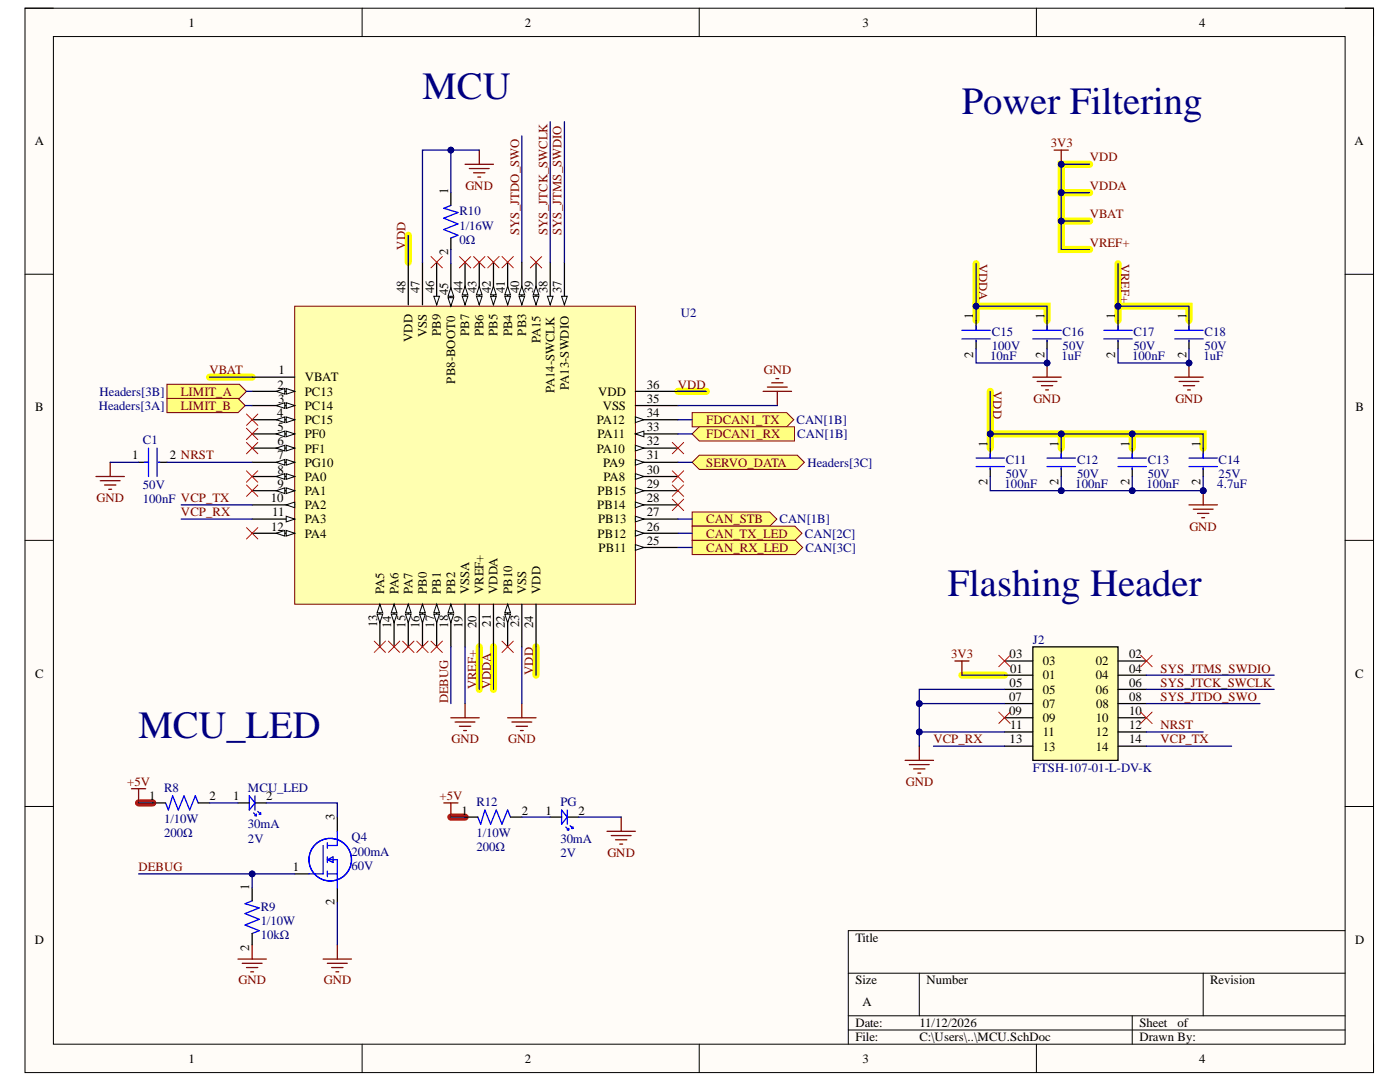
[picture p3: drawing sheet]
<svg xmlns="http://www.w3.org/2000/svg" width="279mm" height="216mm" viewBox="0 0 279 216" stroke-linecap="round" stroke-linejoin="round" font-family="sans-serif">
<defs><g id="words">
<g font-size="7.7" fill="#000080">
<text x="84.3" y="19.8">MCU</text>
<text x="191.9" y="22.7">Power Filtering</text>
<text x="189.1" y="118.9">Flashing Header</text>
<text x="27.7" y="147.2">MCU_LED</text>
</g>
<g font-size="2.5">
<text x="37.6" y="5.3">1</text>
<text x="104.7" y="5.3">2</text>
<text x="172.1" y="5.3">3</text>
<text x="239.3" y="5.3">4</text>
<text x="6.9" y="29">A</text>
<text x="270.4" y="29">A</text>
<text x="89.4" y="38.7" transform="rotate(-90 89.4 38.7)">1</text>
<text x="89.4" y="50.9" transform="rotate(-90 89.4 50.9)">2</text>
<text x="81" y="58.5" transform="rotate(-90 81 58.5)">48</text>
<text x="83.7" y="58.5" transform="rotate(-90 83.7 58.5)">47</text>
<text x="86.6" y="58.5" transform="rotate(-90 86.6 58.5)">46</text>
<text x="89.4" y="58.9" transform="rotate(-90 89.4 58.9)">45</text>
<text x="92.3" y="58.5" transform="rotate(-90 92.3 58.5)">44</text>
<text x="95.1" y="58.5" transform="rotate(-90 95.1 58.5)">43</text>
<text x="98" y="58.5" transform="rotate(-90 98 58.5)">42</text>
<text x="100.7" y="58.5" transform="rotate(-90 100.7 58.5)">41</text>
<text x="103.6" y="58.5" transform="rotate(-90 103.6 58.5)">40</text>
<text x="106.4" y="58.5" transform="rotate(-90 106.4 58.5)">39</text>
<text x="109.3" y="58.5" transform="rotate(-90 109.3 58.5)">38</text>
<text x="112.1" y="58.5" transform="rotate(-90 112.1 58.5)">37</text>
<text x="194.2" y="63.7" transform="rotate(-90 194.2 63.7)">1</text>
<text x="208.4" y="63.7" transform="rotate(-90 208.4 63.7)">1</text>
<text x="222.6" y="63.7" transform="rotate(-90 222.6 63.7)">1</text>
<text x="236.8" y="63.7" transform="rotate(-90 236.8 63.7)">1</text>
<text x="82.3" y="68.2" transform="rotate(-90 82.3 68.2)">VDD</text>
<text x="85.2" y="67.3" transform="rotate(-90 85.2 67.3)">VSS</text>
<text x="88" y="67.1" transform="rotate(-90 88 67.1)">PB9</text>
<text x="93.6" y="67.1" transform="rotate(-90 93.6 67.1)">PB7</text>
<text x="96.5" y="67.1" transform="rotate(-90 96.5 67.1)">PB6</text>
<text x="99.3" y="67.1" transform="rotate(-90 99.3 67.1)">PB5</text>
<text x="102.2" y="67.1" transform="rotate(-90 102.2 67.1)">PB4</text>
<text x="105" y="67" transform="rotate(-90 105 67)">PB3</text>
<text x="107.9" y="68.5" transform="rotate(-90 107.9 68.5)">PA15</text>
<text x="194.2" y="71.4" transform="rotate(-90 194.2 71.4)">2</text>
<text x="208.4" y="71.4" transform="rotate(-90 208.4 71.4)">2</text>
<text x="222.6" y="71.4" transform="rotate(-90 222.6 71.4)">2</text>
<text x="236.8" y="71.4" transform="rotate(-90 236.8 71.4)">2</text>
<text x="55.4" y="77.5">2</text>
<text x="55.6" y="74.7">1</text>
<text x="60.8" y="76.1">VBAT</text>
<text x="90.9" y="76.5" transform="rotate(-90 90.9 76.5)">PB8-BOOT0</text>
<text x="113.5" y="77.8" transform="rotate(-90 113.5 77.8)">PA13-SWDIO</text>
<text x="129.1" y="77.5">36</text>
<text x="7" y="82.1">B</text>
<text x="55.3" y="83.2">4</text>
<text x="55.5" y="80.3">3</text>
<text x="60.8" y="79">PC13</text>
<text x="60.8" y="81.8">PC14</text>
<text x="110.6" y="78.5" transform="rotate(-90 110.6 78.5)">PA14-SWCLK</text>
<text x="119.4" y="79">VDD</text>
<text x="120.3" y="81.8">VSS</text>
<text x="129.1" y="83.2">34</text>
<text x="129.1" y="80.3">35</text>
<text x="270.5" y="82.1">B</text>
<text x="55.4" y="86">5</text>
<text x="55.4" y="88.9">6</text>
<text x="60.8" y="84.6">PC15</text>
<text x="60.8" y="87.4">PF0</text>
<text x="119.1" y="84.6">PA12</text>
<text x="119.3" y="87.4">PA11</text>
<text x="129.1" y="88.9">32</text>
<text x="129.1" y="86">33</text>
<text x="197.1" y="89.1" transform="rotate(-90 197.1 89.1)">1</text>
<text x="211.2" y="89.1" transform="rotate(-90 211.2 89.1)">1</text>
<text x="225.4" y="89.1" transform="rotate(-90 225.4 89.1)">1</text>
<text x="239.6" y="89.1" transform="rotate(-90 239.6 89.1)">1</text>
<text x="26.4" y="91.7">1</text>
<text x="33.9" y="91.7">2 NRST</text>
<text x="55.4" y="91.7">7</text>
<text x="55.4" y="94.5">8</text>
<text x="60.8" y="90.3">PF1</text>
<text x="60.8" y="93.1">PG10</text>
<text x="60.8" y="96">PA0</text>
<text x="119.1" y="90.3">PA10</text>
<text x="120.4" y="93.1">PA9</text>
<text x="120.5" y="96">PA8</text>
<text x="129.1" y="94.5">30</text>
<text x="129.1" y="91.7">31</text>
<text x="54.1" y="100.2">10</text>
<text x="55.4" y="97.3">9</text>
<text x="60.8" y="98.8">PA1</text>
<text x="60.8" y="101.6">PA2</text>
<text x="119.2" y="101.6">PB14</text>
<text x="119.3" y="98.8">PB15</text>
<text x="129.1" y="100.2">28</text>
<text x="129.1" y="97.3">29</text>
<text x="197.1" y="96.8" transform="rotate(-90 197.1 96.8)">2</text>
<text x="211.2" y="96.8" transform="rotate(-90 211.2 96.8)">2</text>
<text x="225.4" y="96.8" transform="rotate(-90 225.4 96.8)">2</text>
<text x="239.6" y="96.8" transform="rotate(-90 239.6 96.8)">2</text>
<text x="54.1" y="105.9">12</text>
<text x="54.3" y="103">11</text>
<text x="60.8" y="104.4">PA3</text>
<text x="60.8" y="107.3">PA4</text>
<text x="119.3" y="107.3">PB12</text>
<text x="119.4" y="104.4">PB13</text>
<text x="129.1" y="105.9">26</text>
<text x="129.1" y="103">27</text>
<text x="119.4" y="110.1">PB11</text>
<text x="129.1" y="108.7">25</text>
<text x="76.6" y="118.6" transform="rotate(-90 76.6 118.6)">PA5</text>
<text x="79.5" y="118.6" transform="rotate(-90 79.5 118.6)">PA6</text>
<text x="82.3" y="118.6" transform="rotate(-90 82.3 118.6)">PA7</text>
<text x="85.2" y="118.6" transform="rotate(-90 85.2 118.6)">PB0</text>
<text x="88" y="118.6" transform="rotate(-90 88 118.6)">PB1</text>
<text x="90.9" y="118.6" transform="rotate(-90 90.9 118.6)">PB2</text>
<text x="93.6" y="118.6" transform="rotate(-90 93.6 118.6)">VSSA</text>
<text x="96.5" y="118.6" transform="rotate(-90 96.5 118.6)">VREF+</text>
<text x="99.3" y="118.6" transform="rotate(-90 99.3 118.6)">VDDA</text>
<text x="102.2" y="118.6" transform="rotate(-90 102.2 118.6)">PB10</text>
<text x="105" y="118.6" transform="rotate(-90 105 118.6)">VSS</text>
<text x="107.9" y="118.6" transform="rotate(-90 107.9 118.6)">VDD</text>
<text x="75.3" y="125.1" transform="rotate(-90 75.3 125.1)">13</text>
<text x="78.1" y="125.3" transform="rotate(-90 78.1 125.3)">14</text>
<text x="81" y="125.2" transform="rotate(-90 81 125.2)">15</text>
<text x="83.7" y="125.3" transform="rotate(-90 83.7 125.3)">16</text>
<text x="86.6" y="125.2" transform="rotate(-90 86.6 125.2)">17</text>
<text x="89.4" y="125.2" transform="rotate(-90 89.4 125.2)">18</text>
<text x="92.3" y="125.3" transform="rotate(-90 92.3 125.3)">19</text>
<text x="95.1" y="125.3" transform="rotate(-90 95.1 125.3)">20</text>
<text x="98" y="125.1" transform="rotate(-90 98 125.1)">21</text>
<text x="100.7" y="125.3" transform="rotate(-90 100.7 125.3)">22</text>
<text x="103.6" y="125.1" transform="rotate(-90 103.6 125.1)">23</text>
<text x="106.4" y="125.3" transform="rotate(-90 106.4 125.3)">24</text>
<text x="201.5" y="131.3">03</text>
<text x="225.3" y="131.3">02</text>
<text x="7" y="135.2">C</text>
<text x="201.5" y="137">05</text>
<text x="201.6" y="134.2">01</text>
<text x="208.1" y="132.8">03</text>
<text x="208.1" y="135.5">01</text>
<text x="218.7" y="132.8">02</text>
<text x="218.7" y="135.5">04</text>
<text x="225.3" y="134.2">04</text>
<text x="225.3" y="137">06</text>
<text x="270.4" y="135.2">C</text>
<text x="201.4" y="139.9">07</text>
<text x="201.4" y="142.7">09</text>
<text x="208.1" y="138.4">05</text>
<text x="208.1" y="141.2">07</text>
<text x="218.7" y="138.4">06</text>
<text x="218.8" y="141.2">08</text>
<text x="225.3" y="139.9">08</text>
<text x="225.3" y="142.7">10</text>
<text x="201.5" y="148.3">13</text>
<text x="201.6" y="145.5">11</text>
<text x="208.1" y="144.1">09</text>
<text x="208.1" y="146.9">11</text>
<text x="208.1" y="149.8">13</text>
<text x="218.7" y="144.1">10</text>
<text x="218.7" y="146.9">12</text>
<text x="218.7" y="149.8">14</text>
<text x="225.3" y="145.5">12</text>
<text x="225.3" y="148.3">14</text>
<text x="29.8" y="159.6">1</text>
<text x="41.8" y="159.6">2</text>
<text x="46.5" y="159.6">1</text>
<text x="53.1" y="159.6">2</text>
<text x="66.7" y="163.6" transform="rotate(-90 66.7 163.6)">3</text>
<text x="92.1" y="162.5">1</text>
<text x="104.1" y="162.5">2</text>
<text x="108.9" y="162.5">1</text>
<text x="115.5" y="162.5">2</text>
<text x="58.5" y="173.9">1</text>
<text x="49.7" y="177.5" transform="rotate(-90 49.7 177.5)">1</text>
<text x="66.7" y="180.6" transform="rotate(-90 66.7 180.6)">2</text>
<text x="6.9" y="188.3">D</text>
<text x="49.7" y="189.7" transform="rotate(-90 49.7 189.7)">2</text>
<text x="170.7" y="188">Title</text>
<text x="270.4" y="188.3">D</text>
<text x="170.7" y="196.4">Size</text>
<text x="184.9" y="196.4">Number</text>
<text x="241.5" y="196.4">Revision</text>
<text x="172.1" y="200.7">A</text>
<text x="170.7" y="205">Date:</text>
<text x="170.7" y="207.8">File:</text>
<text x="183.5" y="205">11/12/2026</text>
<text x="183.5" y="207.8">C:\Users\..\MCU.SchDoc</text>
<text x="227.4" y="205">Sheet</text>
<text x="227.4" y="207.8">Drawn By:</text>
<text x="235" y="205">of</text>
<text x="37.6" y="212.1">1</text>
<text x="104.7" y="212.1">2</text>
<text x="172.1" y="212.1">3</text>
<text x="239.3" y="212.1">4</text>
</g>
<g font-size="2.5" fill="#800000">
<text x="209.7" y="29.4">3V3</text>
<text x="217.5" y="32.2">VDD</text>
<text x="92.9" y="37.9">GND</text>
<text x="217.5" y="37.9">VDDA</text>
<text x="103.6" y="46.9" transform="rotate(-90 103.6 46.9)">SYS_JTDO_SWO</text>
<text x="109.3" y="46.9" transform="rotate(-90 109.3 46.9)">SYS_JTCK_SWCLK</text>
<text x="112.1" y="46.9" transform="rotate(-90 112.1 46.9)">SYS_JTMS_SWDIO</text>
<text x="217.5" y="43.5">VBAT</text>
<text x="81" y="49.8" transform="rotate(-90 81 49.8)">VDD</text>
<text x="195.3" y="52.6" transform="rotate(90 195.3 52.6)">VDDA</text>
<text x="217.5" y="49.2">VREF+</text>
<text x="223.7" y="52.6" transform="rotate(90 223.7 52.6)">VREF+</text>
<text x="41.8" y="74.7">VBAT</text>
<text x="135.3" y="77.5">VDD</text>
<text x="152.4" y="74.7">GND</text>
<text x="36.1" y="79">LIMIT_A</text>
<text x="36.1" y="81.8">LIMIT_B</text>
<text x="198.2" y="78" transform="rotate(90 198.2 78)">VDD</text>
<text x="206.2" y="80.3">GND</text>
<text x="234.6" y="80.3">GND</text>
<text x="140.9" y="84.6">FDCAN1_TX</text>
<text x="140.9" y="87.4">FDCAN1_RX</text>
<text x="140.9" y="93.1">SERVO_DATA</text>
<text x="19.3" y="100.2">GND</text>
<text x="36.1" y="103">VCP_RX</text>
<text x="140.9" y="104.4">CAN_STB</text>
<text x="140.9" y="107.3">CAN_TX_LED</text>
<text x="237.4" y="105.9">GND</text>
<text x="140.9" y="110.1">CAN_RX_LED</text>
<text x="189.8" y="131.3">3V3</text>
<text x="95.1" y="137.6" transform="rotate(-90 95.1 137.6)">VREF+</text>
<text x="98" y="137.6" transform="rotate(-90 98 137.6)">VDDA</text>
<text x="106.4" y="134.7" transform="rotate(-90 106.4 134.7)">VDD</text>
<text x="231.6" y="137">SYS_JTCK_SWCLK</text>
<text x="231.6" y="134.2">SYS_JTMS_SWDIO</text>
<text x="89.4" y="140.4" transform="rotate(-90 89.4 140.4)">DEBUG</text>
<text x="231.6" y="139.9">SYS_JTDO_SWO</text>
<text x="90.1" y="148.3">GND</text>
<text x="101.4" y="148.3">GND</text>
<text x="186.3" y="148.3">VCP_RX</text>
<text x="231.6" y="148.3">VCP_TX</text>
<text x="231.6" y="145.5">NRST</text>
<text x="25.4" y="156.9">+5V</text>
<text x="87.7" y="159.6">+5V</text>
<text x="180.8" y="156.9">GND</text>
<text x="27.7" y="173.9">DEBUG</text>
<text x="121.2" y="171">GND</text>
<text x="47.6" y="196.4">GND</text>
<text x="64.6" y="196.4">GND</text>
</g>
<g font-size="2.5" fill="#000080">
<text x="91.7" y="45.8">1/16W</text>
<text x="91.7" y="43">R10</text>
<text x="91.7" y="48.6">0Ω</text>
<text x="135.9" y="63.3">U2</text>
<text x="197.6" y="71.9">10nF</text>
<text x="197.9" y="69.8">100V</text>
<text x="197.9" y="67.1">C15</text>
<text x="211.8" y="71.9">1uF</text>
<text x="212.1" y="69.8">50V</text>
<text x="212.1" y="67.1">C16</text>
<text x="225.9" y="71.9">100nF</text>
<text x="226.2" y="69.8">50V</text>
<text x="226.2" y="67.1">C17</text>
<text x="240.2" y="71.9">1uF</text>
<text x="240.4" y="69.8">50V</text>
<text x="240.4" y="67.1">C18</text>
<text x="19.7" y="81.8">Headers[3A]</text>
<text x="19.9" y="79">Headers[3B]</text>
<text x="28.5" y="88.5">C1</text>
<text x="158.9" y="84.6">CAN[1B]</text>
<text x="159.1" y="87.4">CAN[1B]</text>
<text x="161.1" y="93.1">Headers[3C]</text>
<text x="200.7" y="95.4">50V</text>
<text x="200.7" y="92.5">C11</text>
<text x="214.9" y="95.4">50V</text>
<text x="214.9" y="92.5">C12</text>
<text x="229.1" y="95.4">50V</text>
<text x="229.1" y="92.5">C13</text>
<text x="243.2" y="95.4">25V</text>
<text x="243.2" y="92.5">C14</text>
<text x="28.5" y="97.7">50V</text>
<text x="28.5" y="100.5">100nF VCP_TX</text>
<text x="200.5" y="97.3">100nF</text>
<text x="214.6" y="97.3">100nF</text>
<text x="228.8" y="97.3">100nF</text>
<text x="242.9" y="97.3">4.7uF</text>
<text x="155.6" y="104.4">CAN[1B]</text>
<text x="160.6" y="107.3">CAN[2C]</text>
<text x="160.7" y="110.1">CAN[3C]</text>
<text x="206.1" y="128.5">J2</text>
<text x="206.1" y="154">FTSH-107-01-L-DV-K</text>
<text x="32.7" y="158">R8</text>
<text x="49.5" y="158">MCU_LED</text>
<text x="95.1" y="160.7">R12</text>
<text x="111.8" y="160.7">PG</text>
<text x="32.7" y="164.2">1/10W</text>
<text x="32.7" y="167">200Ω</text>
<text x="49.5" y="165.3">30mA</text>
<text x="70.1" y="167.9">Q4</text>
<text x="95.1" y="167">1/10W</text>
<text x="49.5" y="168.2">2V</text>
<text x="70.1" y="170.7">200mA</text>
<text x="70.1" y="173.5">60V</text>
<text x="95.1" y="169.9">200Ω</text>
<text x="111.8" y="168.2">30mA</text>
<text x="111.8" y="171">2V</text>
<text x="52" y="184.6">1/10W</text>
<text x="52" y="181.7">R9</text>
<text x="52" y="187.4">10kΩ</text>
</g>
</g></defs>
<path d="M5 1.6h269.1v212.4h-269.1z" fill-rule="evenodd" fill="#fffcf8"/>
<path d="M5 1.6h269.1v212.4h-269.1z" fill="none" stroke="#000" stroke-width=".2"/>
<path d="M10.7 7.3h257.7v201.1h-257.7z" fill-rule="evenodd" fill="#fffcf8"/>
<g fill="none" stroke="#000" stroke-width=".2">
<path d="M5 1.6h5.7M10.7 7.3h257.7v201.1h-257.7zM72.3 1.6v5.7M139.6 1.6v5.7M206.8 1.6v5.7M268.4 1.6h5.7v5.7M5 54.7h5.7M268.4 54.7h5.7M5 107.8h5.7M268.4 107.8h5.7M5 160.9h5.7M268.4 160.9h5.7"/>
<path d="M169.3 194.2h99.1M183.5 194.2v8.5M240.1 194.2v8.5M268.4 185.7h-99.1v22.7M72.3 208.4v5.6M139.6 208.4v5.6M169.3 202.7h99.1M169.3 205.5h99.1M206.8 208.4v5.6M226 202.7v5.7M274.1 208.4v5.6"/>
</g>
<g fill="none" stroke="#ff0" stroke-width="1.4">
<path d="M217.5 38.4h-5.7v5.7M217.5 32.8h-5.7v5.6M81.5 46.9v5.4M194.8 52.6v8.5M217.5 44.1h-5.7v5.7h5.7M223.1 52.6v11.3M41.8 75.3h8.5M135.3 78.1h5.7M194.8 63.9v-2.8h14.2v2.8M197.6 78.1v11.3M223.1 61.1h14.2v2.8M197.6 86.6h42.5v2.8"/>
<path d="M211.8 86.6v2.8M226 86.6v2.8M95.6 129.1v8.5M98.5 129.1v8.5M107 129.1v5.6M192 134.7h8.5"/>
</g>
<path d="M27.7 160.2h2.8M90 163h2.8" fill="none" stroke="#f00" stroke-width="1.4"/>
<path d="M210.4 30h2.8M211.8 30v2.8" fill="none" stroke="#800000" stroke-width=".25"/>
<circle cx="211.8" cy="32.8" r=".57" fill="#000080"/>
<circle cx="211.8" cy="32.8" r=".57" fill="none" stroke="#000080" stroke-width=".2"/>
<path d="M138.1 82.3h18.9l1.4 1.5-1.4 1.4h-18.9z" fill-rule="evenodd" fill="#ffff80"/>
<path d="M138.1 82.3h18.9l1.4 1.5-1.4 1.4h-18.9z" fill="none" stroke="#800000" stroke-width=".2"/>
<path d="M138.1 102.2h15.5l1.4 1.4-1.4 1.4h-15.5z" fill-rule="evenodd" fill="#ffff80"/>
<path d="M138.1 102.2h15.5l1.4 1.4-1.4 1.4h-15.5z" fill="none" stroke="#800000" stroke-width=".2"/>
<path d="M138.1 105h20.5l1.4 1.4-1.4 1.4h-20.5z" fill-rule="evenodd" fill="#ffff80"/>
<path d="M138.1 105h20.5l1.4 1.4-1.4 1.4h-20.5z" fill="none" stroke="#800000" stroke-width=".2"/>
<path d="M206.1 129.1h17v22.6h-17z" fill-rule="evenodd" fill="#ffffb0"/>
<g fill="none" stroke="#000" stroke-width=".25">
<path d="M194.8 63.9v2M194.8 67.9v1.7M209 63.9v2M209 67.9v1.7M223.1 63.9v2M223.1 67.9v1.7M237.3 63.9v2M237.3 67.9v1.7M197.6 89.4v2M197.6 93.4v1.7M211.8 89.4v2M211.8 93.4v1.7"/>
<path d="M226 89.4v2M226 93.4v1.7M240.1 89.4v2M240.1 93.4v1.7M200.5 131.9h5.6M200.5 134.7h5.6M200.5 137.6h5.6M206.1 129.1h17v22.6h-17zM223.1 131.9h5.7M223.1 134.7h5.7M223.1 137.6h5.7M200.5 140.4h5.6"/>
<path d="M200.5 143.2h5.6M200.5 146.1h5.6M200.5 148.9h5.6M223.1 140.4h5.7M223.1 143.2h5.7M223.1 146.1h5.7M223.1 148.9h5.7"/>
</g>
<g fill="none" stroke="#800000" stroke-width=".25">
<path d="M92.8 32.8h5.7M93.7 33.6h3.9M94.5 34.5h2.3M95.4 35.3h.5M95.6 30v2.8M240.1 97.9v2.8M237.3 100.7h5.7M238.1 101.6h4M239 102.4h2.3M239.8 103.3h.6M190.6 131.9h2.8M192 131.9v2.8"/>
<path d="M90 143.2h5.6M90.8 144.1h4M91.7 144.9h2.2M92.5 145.8h.6M92.8 140.4v2.8M101.3 143.2h5.7M102.2 144.1h3.9M103 144.9h2.3M103.9 145.8h.5M104.1 140.4v2.8M180.6 151.7h5.7M181.5 152.6h3.9"/>
<path d="M182.3 153.4h2.3M183.2 154.3h.6M183.5 148.9v2.8"/>
</g>
<g fill="none" stroke="#00f" stroke-width=".25">
<path d="M192 65.9h5.6M192 67.6h5.6M194.8 65.1v.8M194.8 67.9v.3M206.1 65.9h5.7M206.1 67.6h5.7M209 65.1v.8M209 67.9v.3M220.3 65.9h5.7M220.3 67.6h5.7M223.1 65.1v.8M223.1 67.9v.3"/>
<path d="M234.5 65.9h5.6M234.5 67.6h5.6M237.3 65.1v.8M237.3 67.9v.3M194.8 91.4h5.7M194.8 93.1h5.7M197.6 90.6v.8M197.6 93.4v.3M209 91.4h5.6M209 93.1h5.6M211.8 90.6v.8M211.8 93.4v.3"/>
<path d="M223.1 91.4h5.7M223.1 93.1h5.7M226 90.6v.8M226 93.4v.3M237.3 91.4h5.7M237.3 93.1h5.7M240.1 90.6v.8M240.1 93.4v.3"/>
</g>
<circle cx="240.1" cy="97.9" r=".56" fill="#000080"/>
<circle cx="240.1" cy="97.9" r=".56" fill="none" stroke="#000080" stroke-width=".2"/>
<path d="M206.1 75.3h5.7M207 76.1h3.9M207.8 77h2.3M208.7 77.8h.5M209 72.4v2.9" fill="none" stroke="#800000" stroke-width=".25"/>
<circle cx="209" cy="72.4" r=".57" fill="#000080"/>
<circle cx="209" cy="72.4" r=".57" fill="none" stroke="#000080" stroke-width=".2"/>
<path d="M234.5 75.3h5.6M235.3 76.1h4M236.2 77h2.2M237 77.8h.6M237.3 72.4v2.9" fill="none" stroke="#800000" stroke-width=".25"/>
<circle cx="237.3" cy="72.4" r=".56" fill="#000080"/>
<circle cx="237.3" cy="72.4" r=".56" fill="none" stroke="#000080" stroke-width=".2"/>
<g fill="none" stroke="#00f" stroke-width=".25">
<path d="M49.7 158.8l1.2 1.4-1.2 1.4zM50.9 158.8v2.8M50.6 162.2l.6 .6M51.2 162.5v.3h-.3zM51.5 161.9l.5 .6M51.7 162.5l.3-.3v.3zM64.5 168.7v5.7h-2.8M65.3 171.5h2v5.7M65.3 168.1v1.2M65.3 171v1.1M65.3 171.5l1.2-.5v1.1zM65.3 174.4h2"/>
<path d="M65.3 173.8v1.1M67.3 165.9v2.8h-2"/>
<circle cx="65.9" cy="171.5" r="4.2"/>
</g>
<path d="M47.5 160.2h2.2M50.9 160.2h2.2M58.8 174.4h2.9M67.3 163v2.9M67.3 177.2v2.8" fill="none" stroke="#000" stroke-width=".25"/>
<g fill="none" stroke="#800000" stroke-width=".25">
<path d="M152.3 78.1h5.7M153.2 77.2h3.9M154 76.4h2.3M154.9 75.5h.5M155.1 78.1v2.8M26.2 157.4h2.9M27.7 157.4v2.8M47.5 191.4h5.7M48.3 192.2h4M49.2 193.1h2.3M50 193.9h.6M50.3 188.5v2.9"/>
<path d="M64.5 191.4h5.6M65.3 192.2h4M66.2 193.1h2.3M67 193.9h.6M67.3 188.5v2.9"/>
</g>
<path d="M138.1 86.6l1.5-1.4h19v2.8h-19z" fill-rule="evenodd" fill="#ffff80"/>
<path d="M138.1 86.6l1.5-1.4h19v2.8h-19z" fill="none" stroke="#800000" stroke-width=".2"/>
<path d="M138.1 107.8h20.7l1.4 1.4-1.4 1.5h-20.7z" fill-rule="evenodd" fill="#ffff80"/>
<path d="M138.1 107.8h20.7l1.4 1.4-1.4 1.5h-20.7z" fill="none" stroke="#800000" stroke-width=".2"/>
<path d="M33.3 76.7h14.5l1.4 1.4-1.4 1.4h-14.5z" fill-rule="evenodd" fill="#ffff80"/>
<path d="M33.3 76.7h14.5l1.4 1.4-1.4 1.4h-14.5z" fill="none" stroke="#800000" stroke-width=".2"/>
<path d="M33.3 79.5h14.2l1.4 1.4-1.4 1.4h-14.2z" fill-rule="evenodd" fill="#ffff80"/>
<path d="M33.3 79.5h14.2l1.4 1.4-1.4 1.4h-14.2z" fill="none" stroke="#800000" stroke-width=".2"/>
<path d="M138.1 92.2l1.5-1.4h19.5l1.4 1.4-1.4 1.5h-19.5z" fill-rule="evenodd" fill="#ffff80"/>
<path d="M138.1 92.2l1.5-1.4h19.5l1.4 1.4-1.4 1.5h-19.5z" fill="none" stroke="#800000" stroke-width=".2"/>
<path d="M33 160.2l.6 1.4 .9-2.8 1.1 2.8 1.1-2.8 1.2 2.8 1.1-2.8 .6 1.4M50.3 179.8l-1.4 .5 2.8 .9-2.8 1.1 2.8 1.1-2.8 1.2 2.8 1.1-1.4 .6" fill="none" stroke="#00f" stroke-width=".25"/>
<path d="M30.5 160.2h2.5M39.6 160.2h2.2M50.3 177.2v2.6M50.3 186.3v2.2" fill="none" stroke="#000" stroke-width=".25"/>
<path d="M58.8 61.1h68v59.5h-68z" fill-rule="evenodd" fill="#ffffb0"/>
<path d="M58.8 61.1h68v59.5h-68z" fill="none" stroke="#800000" stroke-width=".2"/>
<path d="M50.3 75.3h8.5M50.3 78.1h8.5" fill="none" stroke="#000" stroke-width=".25"/>
<path d="M57.1 77.5l1.7 .6-1.7 .6z" fill="#f8fcff"/>
<path d="M57.1 77.5l1.7 .6-1.7 .6z" fill="none" stroke="#000" stroke-width=".2"/>
<path d="M55.1 78.1l1.7-.6v1.2z" fill="#f8fcff"/>
<path d="M55.1 78.1l1.7-.6v1.2z" fill="none" stroke="#000" stroke-width=".2"/>
<path d="M50.3 80.9h8.5" fill="none" stroke="#000" stroke-width=".25"/>
<path d="M57.1 80.4l1.7 .5-1.7 .6z" fill="#f8fcff"/>
<path d="M57.1 80.4l1.7 .5-1.7 .6z" fill="none" stroke="#000" stroke-width=".2"/>
<path d="M55.1 80.9l1.7-.5v1.1z" fill="#f8fcff"/>
<path d="M55.1 80.9l1.7-.5v1.1z" fill="none" stroke="#000" stroke-width=".2"/>
<path d="M50.3 83.8h8.5" fill="none" stroke="#000" stroke-width=".25"/>
<path d="M57.1 83.2l1.7 .6-1.7 .5z" fill="#f8fcff"/>
<path d="M57.1 83.2l1.7 .6-1.7 .5z" fill="none" stroke="#000" stroke-width=".2"/>
<path d="M55.1 83.8l1.7-.6v1.1z" fill="#f8fcff"/>
<path d="M55.1 83.8l1.7-.6v1.1z" fill="none" stroke="#000" stroke-width=".2"/>
<path d="M50.3 86.6h8.5" fill="none" stroke="#000" stroke-width=".25"/>
<path d="M57.1 86l1.7 .6-1.7 .5z" fill="#f8fcff"/>
<path d="M57.1 86l1.7 .6-1.7 .5z" fill="none" stroke="#000" stroke-width=".2"/>
<path d="M55.1 86.6l1.7-.6v1.1z" fill="#f8fcff"/>
<path d="M55.1 86.6l1.7-.6v1.1z" fill="none" stroke="#000" stroke-width=".2"/>
<path d="M50.3 89.4h8.5" fill="none" stroke="#000" stroke-width=".25"/>
<path d="M57.1 88.9l1.7 .5-1.7 .6z" fill="#f8fcff"/>
<path d="M57.1 88.9l1.7 .5-1.7 .6z" fill="none" stroke="#000" stroke-width=".2"/>
<path d="M55.1 89.4l1.7-.5v1.1z" fill="#f8fcff"/>
<path d="M55.1 89.4l1.7-.5v1.1z" fill="none" stroke="#000" stroke-width=".2"/>
<path d="M50.3 92.2h8.5" fill="none" stroke="#000" stroke-width=".25"/>
<path d="M57.1 91.7l1.7 .5-1.7 .6z" fill="#f8fcff"/>
<path d="M57.1 91.7l1.7 .5-1.7 .6z" fill="none" stroke="#000" stroke-width=".2"/>
<path d="M55.1 92.2l1.7-.5v1.1z" fill="#f8fcff"/>
<path d="M55.1 92.2l1.7-.5v1.1z" fill="none" stroke="#000" stroke-width=".2"/>
<path d="M50.3 95.1h8.5" fill="none" stroke="#000" stroke-width=".25"/>
<path d="M57.1 94.5l1.7 .6-1.7 .5z" fill="#f8fcff"/>
<path d="M57.1 94.5l1.7 .6-1.7 .5z" fill="none" stroke="#000" stroke-width=".2"/>
<path d="M55.1 95.1l1.7-.6v1.1z" fill="#f8fcff"/>
<path d="M55.1 95.1l1.7-.6v1.1z" fill="none" stroke="#000" stroke-width=".2"/>
<path d="M50.3 97.9h8.5" fill="none" stroke="#000" stroke-width=".25"/>
<path d="M57.1 97.3l1.7 .6-1.7 .6z" fill="#f8fcff"/>
<path d="M57.1 97.3l1.7 .6-1.7 .6z" fill="none" stroke="#000" stroke-width=".2"/>
<path d="M55.1 97.9l1.7-.6v1.2z" fill="#f8fcff"/>
<path d="M55.1 97.9l1.7-.6v1.2z" fill="none" stroke="#000" stroke-width=".2"/>
<path d="M50.3 100.7h8.5" fill="none" stroke="#000" stroke-width=".25"/>
<path d="M57.1 100.7l1.7-.5v1.1z" fill="#f8fcff"/>
<path d="M57.1 100.7l1.7-.5v1.1z" fill="none" stroke="#000" stroke-width=".2"/>
<path d="M50.3 103.6h8.5" fill="none" stroke="#000" stroke-width=".25"/>
<path d="M57.1 103l1.7 .6-1.7 .5z" fill="#f8fcff"/>
<path d="M57.1 103l1.7 .6-1.7 .5z" fill="none" stroke="#000" stroke-width=".2"/>
<path d="M50.3 106.4h8.5" fill="none" stroke="#000" stroke-width=".25"/>
<path d="M57.1 105.8l1.7 .6-1.7 .6z" fill="#f8fcff"/>
<path d="M57.1 105.8l1.7 .6-1.7 .6z" fill="none" stroke="#000" stroke-width=".2"/>
<path d="M55.1 106.4l1.7-.6v1.2z" fill="#f8fcff"/>
<path d="M55.1 106.4l1.7-.6v1.2z" fill="none" stroke="#000" stroke-width=".2"/>
<path d="M75.8 120.6v8.5" fill="none" stroke="#000" stroke-width=".25"/>
<path d="M75.8 120.6l.6 1.7h-1.2z" fill="#f8fcff"/>
<path d="M75.8 120.6l.6 1.7h-1.2z" fill="none" stroke="#000" stroke-width=".2"/>
<path d="M75.2 122.5h1.2l-.6 1.8z" fill="#f8fcff"/>
<path d="M75.2 122.5h1.2l-.6 1.8z" fill="none" stroke="#000" stroke-width=".2"/>
<path d="M78.6 120.6v8.5" fill="none" stroke="#000" stroke-width=".25"/>
<path d="M78.6 120.6l.6 1.7h-1.1z" fill="#f8fcff"/>
<path d="M78.6 120.6l.6 1.7h-1.1z" fill="none" stroke="#000" stroke-width=".2"/>
<path d="M78.1 122.5h1.1l-.6 1.8z" fill="#f8fcff"/>
<path d="M78.1 122.5h1.1l-.6 1.8z" fill="none" stroke="#000" stroke-width=".2"/>
<path d="M81.5 120.6v8.5" fill="none" stroke="#000" stroke-width=".25"/>
<path d="M81.5 120.6l.5 1.7h-1.1z" fill="#f8fcff"/>
<path d="M81.5 120.6l.5 1.7h-1.1z" fill="none" stroke="#000" stroke-width=".2"/>
<path d="M80.9 122.5h1.1l-.5 1.8z" fill="#f8fcff"/>
<path d="M80.9 122.5h1.1l-.5 1.8z" fill="none" stroke="#000" stroke-width=".2"/>
<path d="M84.3 120.6v8.5" fill="none" stroke="#000" stroke-width=".25"/>
<path d="M84.3 120.6l.6 1.7h-1.2z" fill="#f8fcff"/>
<path d="M84.3 120.6l.6 1.7h-1.2z" fill="none" stroke="#000" stroke-width=".2"/>
<path d="M83.7 122.5h1.2l-.6 1.8z" fill="#f8fcff"/>
<path d="M83.7 122.5h1.2l-.6 1.8z" fill="none" stroke="#000" stroke-width=".2"/>
<path d="M87.1 120.6v8.5" fill="none" stroke="#000" stroke-width=".25"/>
<path d="M87.1 120.6l.6 1.7h-1.1z" fill="#f8fcff"/>
<path d="M87.1 120.6l.6 1.7h-1.1z" fill="none" stroke="#000" stroke-width=".2"/>
<path d="M86.6 122.5h1.1l-.6 1.8z" fill="#f8fcff"/>
<path d="M86.6 122.5h1.1l-.6 1.8z" fill="none" stroke="#000" stroke-width=".2"/>
<path d="M90 120.6v8.5" fill="none" stroke="#000" stroke-width=".25"/>
<path d="M90 120.6l.5 1.7h-1.1z" fill="#f8fcff"/>
<path d="M90 120.6l.5 1.7h-1.1z" fill="none" stroke="#000" stroke-width=".2"/>
<path d="M89.4 122.5h1.1l-.5 1.8z" fill="#f8fcff"/>
<path d="M89.4 122.5h1.1l-.5 1.8z" fill="none" stroke="#000" stroke-width=".2"/>
<path d="M92.8 120.6v8.5M95.6 120.6v8.5M98.5 120.6v8.5M101.3 120.6v8.5" fill="none" stroke="#000" stroke-width=".25"/>
<path d="M101.3 120.6l.6 1.7h-1.2z" fill="#f8fcff"/>
<path d="M101.3 120.6l.6 1.7h-1.2z" fill="none" stroke="#000" stroke-width=".2"/>
<path d="M100.7 122.5h1.2l-.6 1.8z" fill="#f8fcff"/>
<path d="M100.7 122.5h1.2l-.6 1.8z" fill="none" stroke="#000" stroke-width=".2"/>
<path d="M126.8 109.2h8.5M104.1 120.6v8.5M107 120.6v8.5" fill="none" stroke="#000" stroke-width=".25"/>
<path d="M126.8 108.7l1.7 .5-1.7 .6z" fill="#f8fcff"/>
<path d="M126.8 108.7l1.7 .5-1.7 .6z" fill="none" stroke="#000" stroke-width=".2"/>
<path d="M126.8 106.4h8.5" fill="none" stroke="#000" stroke-width=".25"/>
<path d="M126.8 105.8l1.7 .6-1.7 .6z" fill="#f8fcff"/>
<path d="M126.8 105.8l1.7 .6-1.7 .6z" fill="none" stroke="#000" stroke-width=".2"/>
<path d="M126.8 103.6h8.5" fill="none" stroke="#000" stroke-width=".25"/>
<path d="M126.8 103l1.7 .6-1.7 .5z" fill="#f8fcff"/>
<path d="M126.8 103l1.7 .6-1.7 .5z" fill="none" stroke="#000" stroke-width=".2"/>
<path d="M126.8 100.7h8.5" fill="none" stroke="#000" stroke-width=".25"/>
<path d="M126.8 100.2l1.7 .5-1.7 .6z" fill="#f8fcff"/>
<path d="M126.8 100.2l1.7 .5-1.7 .6z" fill="none" stroke="#000" stroke-width=".2"/>
<path d="M126.8 97.9h8.5" fill="none" stroke="#000" stroke-width=".25"/>
<path d="M126.8 97.3l1.7 .6-1.7 .6z" fill="#f8fcff"/>
<path d="M126.8 97.3l1.7 .6-1.7 .6z" fill="none" stroke="#000" stroke-width=".2"/>
<path d="M126.8 95.1h8.5" fill="none" stroke="#000" stroke-width=".25"/>
<path d="M126.8 94.5l1.7 .6-1.7 .5z" fill="#f8fcff"/>
<path d="M126.8 94.5l1.7 .6-1.7 .5z" fill="none" stroke="#000" stroke-width=".2"/>
<path d="M126.8 92.2h8.5" fill="none" stroke="#000" stroke-width=".25"/>
<path d="M126.8 91.7l1.7 .5-1.7 .6z" fill="#f8fcff"/>
<path d="M126.8 91.7l1.7 .5-1.7 .6z" fill="none" stroke="#000" stroke-width=".2"/>
<path d="M126.8 89.4h8.5" fill="none" stroke="#000" stroke-width=".25"/>
<path d="M126.8 88.9l1.7 .5-1.7 .6z" fill="#f8fcff"/>
<path d="M126.8 88.9l1.7 .5-1.7 .6z" fill="none" stroke="#000" stroke-width=".2"/>
<path d="M126.8 86.6h8.5" fill="none" stroke="#000" stroke-width=".25"/>
<path d="M126.8 86.6l1.7-.6v1.1z" fill="#f8fcff"/>
<path d="M126.8 86.6l1.7-.6v1.1z" fill="none" stroke="#000" stroke-width=".2"/>
<path d="M126.8 83.8h8.5" fill="none" stroke="#000" stroke-width=".25"/>
<path d="M126.8 83.2l1.7 .6-1.7 .5z" fill="#f8fcff"/>
<path d="M126.8 83.2l1.7 .6-1.7 .5z" fill="none" stroke="#000" stroke-width=".2"/>
<path d="M112.6 52.3v8.5M126.8 78.1h8.5M126.8 80.9h8.5" fill="none" stroke="#000" stroke-width=".25"/>
<path d="M112.1 59.1h1.1l-.6 1.7z" fill="#f8fcff"/>
<path d="M112.1 59.1h1.1l-.6 1.7z" fill="none" stroke="#000" stroke-width=".2"/>
<path d="M109.8 52.3v8.5" fill="none" stroke="#000" stroke-width=".25"/>
<path d="M109.2 59.1h1.2l-.6 1.7z" fill="#f8fcff"/>
<path d="M109.2 59.1h1.2l-.6 1.7z" fill="none" stroke="#000" stroke-width=".2"/>
<path d="M107 52.3v8.5" fill="none" stroke="#000" stroke-width=".25"/>
<path d="M106.4 59.1h1.1l-.5 1.7z" fill="#f8fcff"/>
<path d="M106.4 59.1h1.1l-.5 1.7z" fill="none" stroke="#000" stroke-width=".2"/>
<path d="M107 57.1l.5 1.7h-1.1z" fill="#f8fcff"/>
<path d="M107 57.1l.5 1.7h-1.1z" fill="none" stroke="#000" stroke-width=".2"/>
<path d="M104.1 52.3v8.5" fill="none" stroke="#000" stroke-width=".25"/>
<path d="M103.6 59.1h1.1l-.6 1.7z" fill="#f8fcff"/>
<path d="M103.6 59.1h1.1l-.6 1.7z" fill="none" stroke="#000" stroke-width=".2"/>
<path d="M104.1 57.1l.6 1.7h-1.1z" fill="#f8fcff"/>
<path d="M104.1 57.1l.6 1.7h-1.1z" fill="none" stroke="#000" stroke-width=".2"/>
<path d="M101.3 52.3v8.5" fill="none" stroke="#000" stroke-width=".25"/>
<path d="M100.7 59.1h1.2l-.6 1.7z" fill="#f8fcff"/>
<path d="M100.7 59.1h1.2l-.6 1.7z" fill="none" stroke="#000" stroke-width=".2"/>
<path d="M101.3 57.1l.6 1.7h-1.2z" fill="#f8fcff"/>
<path d="M101.3 57.1l.6 1.7h-1.2z" fill="none" stroke="#000" stroke-width=".2"/>
<path d="M98.5 52.3v8.5" fill="none" stroke="#000" stroke-width=".25"/>
<path d="M97.9 59.1h1.1l-.5 1.7z" fill="#f8fcff"/>
<path d="M97.9 59.1h1.1l-.5 1.7z" fill="none" stroke="#000" stroke-width=".2"/>
<path d="M98.5 57.1l.5 1.7h-1.1z" fill="#f8fcff"/>
<path d="M98.5 57.1l.5 1.7h-1.1z" fill="none" stroke="#000" stroke-width=".2"/>
<path d="M95.6 52.3v8.5" fill="none" stroke="#000" stroke-width=".25"/>
<path d="M95.1 59.1h1.1l-.6 1.7z" fill="#f8fcff"/>
<path d="M95.1 59.1h1.1l-.6 1.7z" fill="none" stroke="#000" stroke-width=".2"/>
<path d="M95.6 57.1l.6 1.7h-1.1z" fill="#f8fcff"/>
<path d="M95.6 57.1l.6 1.7h-1.1z" fill="none" stroke="#000" stroke-width=".2"/>
<path d="M92.8 52.3v8.5" fill="none" stroke="#000" stroke-width=".25"/>
<path d="M92.2 59.1h1.2l-.6 1.7z" fill="#f8fcff"/>
<path d="M92.2 59.1h1.2l-.6 1.7z" fill="none" stroke="#000" stroke-width=".2"/>
<path d="M92.8 57.1l.6 1.7h-1.2z" fill="#f8fcff"/>
<path d="M92.8 57.1l.6 1.7h-1.2z" fill="none" stroke="#000" stroke-width=".2"/>
<path d="M90 52.6v8.5" fill="none" stroke="#000" stroke-width=".25"/>
<path d="M89.4 59.4h1.1l-.5 1.7z" fill="#f8fcff"/>
<path d="M89.4 59.4h1.1l-.5 1.7z" fill="none" stroke="#000" stroke-width=".2"/>
<path d="M90 57.4l.5 1.7h-1.1z" fill="#f8fcff"/>
<path d="M90 57.4l.5 1.7h-1.1z" fill="none" stroke="#000" stroke-width=".2"/>
<path d="M87.1 52.3v8.5" fill="none" stroke="#000" stroke-width=".25"/>
<path d="M86.6 59.1h1.1l-.6 1.7z" fill="#f8fcff"/>
<path d="M86.6 59.1h1.1l-.6 1.7z" fill="none" stroke="#000" stroke-width=".2"/>
<path d="M90 38.4v2.6M81.5 52.3v8.5M84.3 52.3v8.5M90 47.5v2.3M27.7 92.2h1.9M31.6 92.2h1.7" fill="none" stroke="#000" stroke-width=".25"/>
<path d="M90 41l-1.4 .6 2.8 .8-2.8 1.1 2.8 1.2-2.8 1.1 2.8 1.1-1.4 .6M28.8 92.2h.8M29.6 89.4v5.7M31.3 89.4v5.7M31.6 92.2h.3" fill="none" stroke="#00f" stroke-width=".25"/>
<path d="M19.2 95.1h5.6M20 95.9h4M20.9 96.8h2.2M21.7 97.6h.6M22 92.2v2.9" fill="none" stroke="#800000" stroke-width=".25"/>
<g fill="none" stroke="#f00" stroke-width=".2">
<path d="M86 51.2l2.3 2.3M88.3 51.2l-2.3 2.3M91.7 51.2l2.2 2.3M93.9 51.2l-2.2 2.3M94.5 51.2l2.3 2.3M96.8 51.2l-2.3 2.3M97.3 51.2l2.3 2.3M99.6 51.2l-2.3 2.3M100.2 51.2l2.2 2.3M102.4 51.2l-2.2 2.3M105.8 51.2l2.3 2.3M108.1 51.2l-2.3 2.3"/>
<path d="M49.2 82.6l2.3 2.3M49.2 85.5l2.3 2.2M49.2 88.3l2.3 2.2M49.2 93.9l2.3 2.3M49.2 96.8l2.3 2.2M51.5 82.6l-2.3 2.3M51.5 85.5l-2.3 2.2M51.5 88.3l-2.3 2.2M51.5 93.9l-2.3 2.3M51.5 96.8l-2.3 2.2M134.2 99.6l2.2 2.3M134.2 96.8l2.2 2.2"/>
<path d="M134.2 93.9l2.2 2.3M134.2 88.3l2.2 2.2M136.4 93.9l-2.2 2.3M136.4 99.6l-2.2 2.3M136.4 96.8l-2.2 2.2M136.4 88.3l-2.2 2.2M49.2 105.3l2.3 2.2M51.5 105.3l-2.3 2.2M74.7 127.9l2.2 2.3M76.9 127.9l-2.2 2.3M77.5 127.9l2.3 2.3M79.8 127.9l-2.3 2.3"/>
<path d="M80.3 127.9l2.3 2.3M82.6 127.9l-2.3 2.3M83.2 127.9l2.2 2.3M85.4 127.9l-2.2 2.3M86 127.9l2.3 2.3M88.3 127.9l-2.3 2.3M100.2 127.9l2.2 2.3M102.4 127.9l-2.2 2.3M199.3 130.8l2.3 2.2M201.6 130.8l-2.3 2.2M227.7 130.8l2.2 2.2M229.9 130.8l-2.2 2.2"/>
<path d="M199.3 142.1l2.3 2.3M201.6 142.1l-2.3 2.3M227.7 142.1l2.2 2.3M229.9 142.1l-2.2 2.3"/>
</g>
<path d="M217.5 44.1h-5.7v5.7h5.7" fill="none" stroke="#000080" stroke-width=".25"/>
<circle cx="211.8" cy="44.1" r=".57" fill="#000080"/>
<circle cx="211.8" cy="44.1" r=".57" fill="none" stroke="#000080" stroke-width=".2"/>
<path d="M217.5 38.4h-5.7v5.7" fill="none" stroke="#000080" stroke-width=".25"/>
<circle cx="211.8" cy="44.1" r=".57" fill="#000080"/>
<circle cx="211.8" cy="44.1" r=".57" fill="none" stroke="#000080" stroke-width=".2"/>
<circle cx="211.8" cy="38.4" r=".57" fill="#000080"/>
<circle cx="211.8" cy="38.4" r=".57" fill="none" stroke="#000080" stroke-width=".2"/>
<path d="M217.5 32.8h-5.7v5.6" fill="none" stroke="#000080" stroke-width=".25"/>
<circle cx="211.8" cy="38.4" r=".57" fill="#000080"/>
<circle cx="211.8" cy="38.4" r=".57" fill="none" stroke="#000080" stroke-width=".2"/>
<circle cx="211.8" cy="32.8" r=".57" fill="#000080"/>
<circle cx="211.8" cy="32.8" r=".57" fill="none" stroke="#000080" stroke-width=".2"/>
<path d="M200.5 140.4h-17v8.5" fill="none" stroke="#000080" stroke-width=".25"/>
<circle cx="183.5" cy="140.4" r=".57" fill="#000080"/>
<circle cx="183.5" cy="140.4" r=".57" fill="none" stroke="#000080" stroke-width=".2"/>
<circle cx="183.5" cy="146.1" r=".57" fill="#000080"/>
<circle cx="183.5" cy="146.1" r=".57" fill="none" stroke="#000080" stroke-width=".2"/>
<path d="M200.5 137.6h-17v2.8" fill="none" stroke="#000080" stroke-width=".25"/>
<circle cx="183.5" cy="140.4" r=".57" fill="#000080"/>
<circle cx="183.5" cy="140.4" r=".57" fill="none" stroke="#000080" stroke-width=".2"/>
<path d="M183.5 146.1h17" fill="none" stroke="#000080" stroke-width=".25"/>
<circle cx="183.5" cy="146.1" r=".57" fill="#000080"/>
<circle cx="183.5" cy="146.1" r=".57" fill="none" stroke="#000080" stroke-width=".2"/>
<path d="M223.1 52.6v11.3" fill="none" stroke="#000080" stroke-width=".25"/>
<circle cx="223.1" cy="61.1" r=".57" fill="#000080"/>
<circle cx="223.1" cy="61.1" r=".57" fill="none" stroke="#000080" stroke-width=".2"/>
<path d="M194.8 69.6v2.8h14.2v-2.8" fill="none" stroke="#000080" stroke-width=".25"/>
<circle cx="209" cy="72.4" r=".57" fill="#000080"/>
<circle cx="209" cy="72.4" r=".57" fill="none" stroke="#000080" stroke-width=".2"/>
<path d="M223.1 69.6v2.8h14.2v-2.8" fill="none" stroke="#000080" stroke-width=".25"/>
<circle cx="237.3" cy="72.4" r=".56" fill="#000080"/>
<circle cx="237.3" cy="72.4" r=".56" fill="none" stroke="#000080" stroke-width=".2"/>
<path d="M223.1 61.1h14.2v2.8" fill="none" stroke="#000080" stroke-width=".25"/>
<circle cx="223.1" cy="61.1" r=".57" fill="#000080"/>
<circle cx="223.1" cy="61.1" r=".57" fill="none" stroke="#000080" stroke-width=".2"/>
<path d="M197.6 78.1v8.5" fill="none" stroke="#000080" stroke-width=".25"/>
<circle cx="197.6" cy="86.6" r=".57" fill="#000080"/>
<circle cx="197.6" cy="86.6" r=".57" fill="none" stroke="#000080" stroke-width=".2"/>
<path d="M27.7 174.4h31.1" fill="none" stroke="#000080" stroke-width=".25"/>
<circle cx="50.3" cy="174.4" r=".57" fill="#000080"/>
<circle cx="50.3" cy="174.4" r=".57" fill="none" stroke="#000080" stroke-width=".2"/>
<g fill="none" stroke="#000080" stroke-width=".25">
<path d="M95.6 30h-11.3v22.3M41.8 75.3h8.5M135.3 78.1h5.7M90 129.1v11.3M92.8 129.1v11.3M95.6 129.1v8.5M98.5 129.1v8.5M104.1 129.1v11.3M107 129.1v5.6M27.7 160.2h2.8M41.8 160.2h5.7M53.1 160.2h14.2v2.8"/>
<path d="M67.3 180v8.5"/>
</g>
<circle cx="90" cy="30" r=".57" fill="#000080"/>
<circle cx="90" cy="30" r=".57" fill="none" stroke="#000080" stroke-width=".2"/>
<path d="M104.1 27.1v25.2M109.8 24.3v28M112.6 24.3v28M50.3 174.4v2.8" fill="none" stroke="#000080" stroke-width=".25"/>
<circle cx="50.3" cy="174.4" r=".57" fill="#000080"/>
<circle cx="50.3" cy="174.4" r=".57" fill="none" stroke="#000080" stroke-width=".2"/>
<g fill="none" stroke="#000080" stroke-width=".25">
<path d="M81.5 46.9v5.4M135.3 80.9h19.8M135.3 86.6h2.8M135.3 83.8h2.8M135.3 92.2h2.8M211.8 95.1v2.8M36.2 103.6h14.1M36.2 100.7h14.1M135.3 106.4h2.8M135.3 109.2h2.8M135.3 103.6h2.8M228.8 137.6h25.5"/>
<path d="M228.8 134.7h25.5M186.3 148.9h14.2M228.8 148.9h17M228.8 140.4h22.7"/>
</g>
<circle cx="211.8" cy="97.9" r=".57" fill="#000080"/>
<circle cx="211.8" cy="97.9" r=".57" fill="none" stroke="#000080" stroke-width=".2"/>
<path d="M211.8 86.6v2.8" fill="none" stroke="#000080" stroke-width=".25"/>
<circle cx="211.8" cy="86.6" r=".57" fill="#000080"/>
<circle cx="211.8" cy="86.6" r=".57" fill="none" stroke="#000080" stroke-width=".2"/>
<path d="M197.6 86.6h42.5v2.8" fill="none" stroke="#000080" stroke-width=".25"/>
<circle cx="197.6" cy="86.6" r=".57" fill="#000080"/>
<circle cx="197.6" cy="86.6" r=".57" fill="none" stroke="#000080" stroke-width=".2"/>
<circle cx="211.8" cy="86.6" r=".57" fill="#000080"/>
<circle cx="211.8" cy="86.6" r=".57" fill="none" stroke="#000080" stroke-width=".2"/>
<circle cx="226" cy="86.6" r=".57" fill="#000080"/>
<circle cx="226" cy="86.6" r=".57" fill="none" stroke="#000080" stroke-width=".2"/>
<path d="M197.6 86.6v2.8" fill="none" stroke="#000080" stroke-width=".25"/>
<circle cx="197.6" cy="86.6" r=".57" fill="#000080"/>
<circle cx="197.6" cy="86.6" r=".57" fill="none" stroke="#000080" stroke-width=".2"/>
<path d="M226 86.6v2.8" fill="none" stroke="#000080" stroke-width=".25"/>
<circle cx="226" cy="86.6" r=".57" fill="#000080"/>
<circle cx="226" cy="86.6" r=".57" fill="none" stroke="#000080" stroke-width=".2"/>
<path d="M226 95.1v2.8" fill="none" stroke="#000080" stroke-width=".25"/>
<circle cx="226" cy="97.9" r=".57" fill="#000080"/>
<circle cx="226" cy="97.9" r=".57" fill="none" stroke="#000080" stroke-width=".2"/>
<path d="M240.1 95.1v2.8" fill="none" stroke="#000080" stroke-width=".25"/>
<circle cx="240.1" cy="97.9" r=".56" fill="#000080"/>
<circle cx="240.1" cy="97.9" r=".56" fill="none" stroke="#000080" stroke-width=".2"/>
<path d="M197.6 95.1v2.8h42.5" fill="none" stroke="#000080" stroke-width=".25"/>
<circle cx="211.8" cy="97.9" r=".57" fill="#000080"/>
<circle cx="211.8" cy="97.9" r=".57" fill="none" stroke="#000080" stroke-width=".2"/>
<circle cx="226" cy="97.9" r=".57" fill="#000080"/>
<circle cx="226" cy="97.9" r=".57" fill="none" stroke="#000080" stroke-width=".2"/>
<circle cx="240.1" cy="97.9" r=".56" fill="#000080"/>
<circle cx="240.1" cy="97.9" r=".56" fill="none" stroke="#000080" stroke-width=".2"/>
<path d="M194.8 63.9v-2.8h14.2v2.8" fill="none" stroke="#000080" stroke-width=".25"/>
<circle cx="194.8" cy="61.1" r=".57" fill="#000080"/>
<circle cx="194.8" cy="61.1" r=".57" fill="none" stroke="#000080" stroke-width=".2"/>
<path d="M194.8 52.6v8.5" fill="none" stroke="#000080" stroke-width=".25"/>
<circle cx="194.8" cy="61.1" r=".57" fill="#000080"/>
<circle cx="194.8" cy="61.1" r=".57" fill="none" stroke="#000080" stroke-width=".2"/>
<path d="M90 30v8.4M90 49.8v2.8M49.2 78.1h1.1M48.9 80.9h1.4" fill="none" stroke="#000080" stroke-width=".25"/>
<circle cx="90" cy="30" r=".57" fill="#000080"/>
<circle cx="90" cy="30" r=".57" fill="none" stroke="#000080" stroke-width=".2"/>
<path d="M22 92.2h5.7M33.3 92.2h17M192 134.7h8.5M228.8 146.1h11.3M90 163h2.8M104.1 163h5.7M115.5 163h8.5" fill="none" stroke="#000080" stroke-width=".25"/>
<path d="M95.4 163l.5 1.5 .9-2.9 1.1 2.9 1.1-2.9 1.2 2.9 1.1-2.9 .6 1.4M112.1 161.6l1.1 1.4-1.1 1.5zM112.9 165l.6 .6M113.2 161.6v2.9M113.5 165.3v.3h-.3zM113.8 164.7l.5 .6M114.1 165.3l.2-.3v.3z" fill="none" stroke="#00f" stroke-width=".25"/>
<path d="M92.8 163h2.6M101.9 163h2.2M109.8 163h2.3M113.2 163h2.3" fill="none" stroke="#000" stroke-width=".25"/>
<path d="M88.6 160.2h2.8M90 160.2v2.8M121.1 165.9h5.7M122 166.7h4M122.8 167.6h2.3M123.7 168.4h.6M124 163v2.9" fill="none" stroke="#800000" stroke-width=".25"/>
<use href="#words"/>
</svg>
